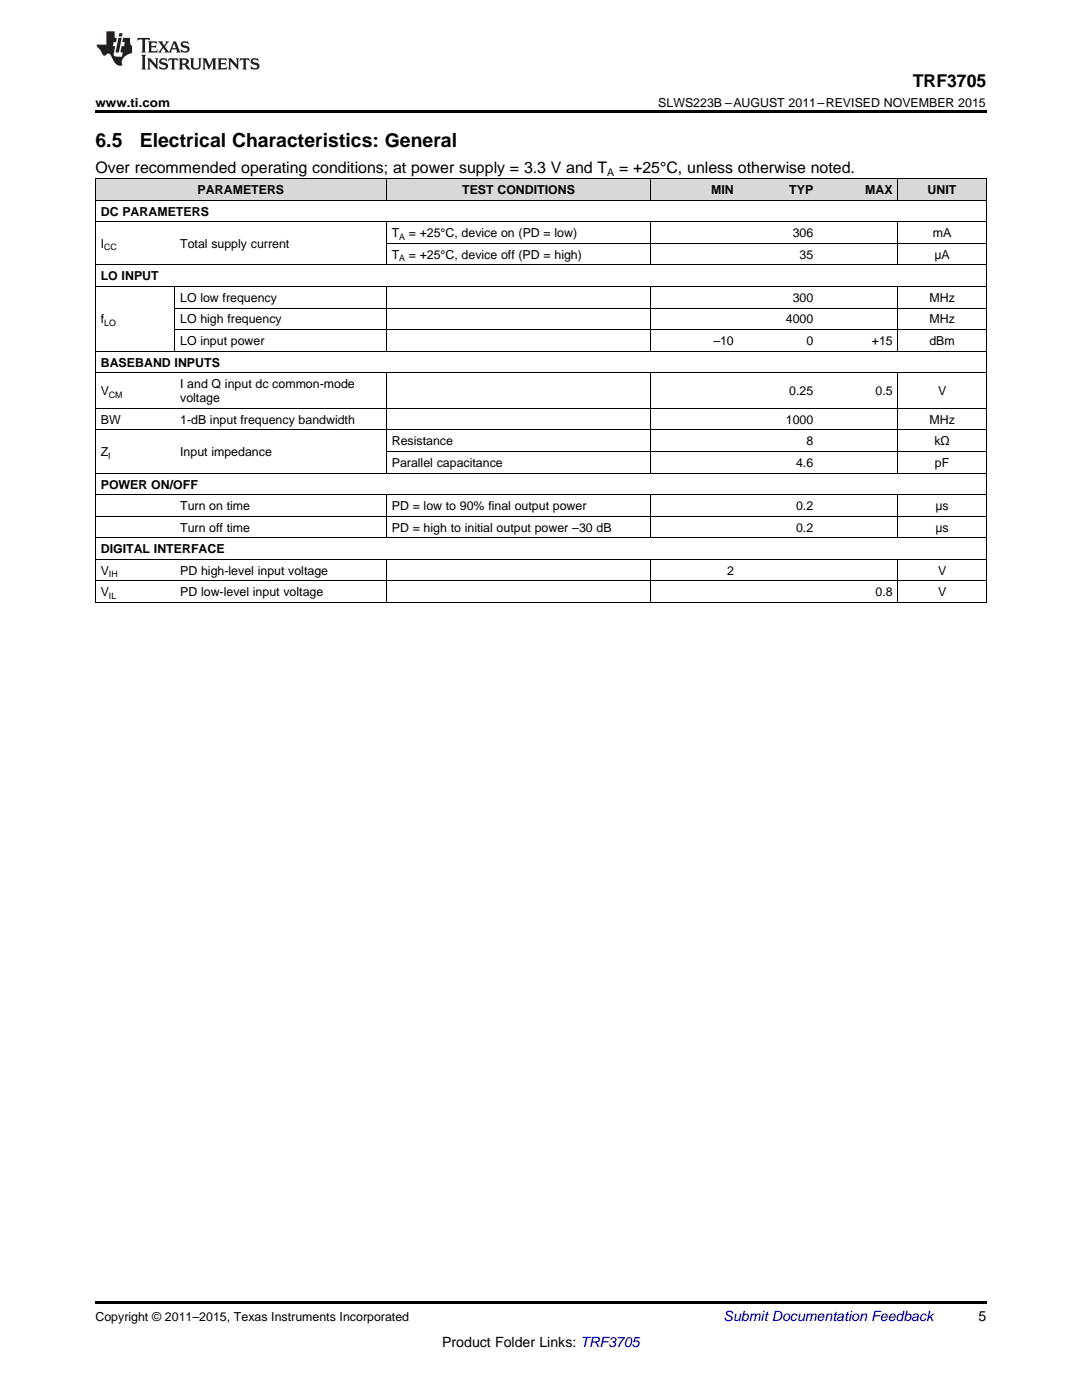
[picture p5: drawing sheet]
<svg xmlns="http://www.w3.org/2000/svg" width="216mm" height="279mm" viewBox="0 0 216 279" stroke-linecap="round" stroke-linejoin="round" font-family="sans-serif">
<defs><g id="words">
<g font-size="3.9">
<text x="19" y="29.3">6.5</text>
<text x="27.9" y="29.3">Electrical Characteristics: General</text>
</g>
<text font-size="3.5" x="182.1" y="17.3">TRF3705</text>
<g font-size="3.2">
<text x="19" y="34.4">Over recommended operating conditions; at power supply = 3.3 V and T</text>
<text x="123.5" y="34.4">= +25°C, unless otherwise noted.</text>
</g>
<text font-size="2.8" fill="#0000c8" x="144.4" y="263.6">Submit Documentation Feedback</text>
<g font-size="2.8">
<text x="195.3" y="263.6">5</text>
<text x="88.2" y="268.9">Product Folder Links: TRF3705</text>
</g>
<g font-size="2.5">
<text x="19" y="21.4">www.ti.com</text>
<text x="131.3" y="21.4">SLWS223B –AUGUST 2011–REVISED NOVEMBER 2015</text>
<text x="39.4" y="38.7">PARAMETERS</text>
<text x="92.2" y="38.7">TEST CONDITIONS</text>
<text x="141.9" y="38.7">MIN</text>
<text x="157.5" y="38.7">TYP</text>
<text x="172.6" y="38.7">MAX</text>
<text x="185.1" y="38.7">UNIT</text>
<text x="20.1" y="43">DC PARAMETERS</text>
<text x="78.2" y="47.3">T</text>
<text x="81.6" y="47.3">= +25°C, device on (PD = low)</text>
<text x="158.2" y="47.3">306</text>
<text x="186.2" y="47.3">mA</text>
<text x="20.1" y="49.5">I</text>
<text x="35.9" y="49.5">Total supply current</text>
<text x="78.2" y="51.6">T</text>
<text x="81.6" y="51.6">= +25°C, device off (PD = high)</text>
<text x="159.6" y="51.6">35</text>
<text x="186.4" y="51.6">μA</text>
<text x="20.1" y="56">LO INPUT</text>
<text x="20.1" y="64.6">f</text>
<text x="35.9" y="60.3">LO low frequency</text>
<text x="35.9" y="64.6">LO high frequency</text>
<text x="156.8" y="64.6">4000</text>
<text x="158.2" y="60.3">300</text>
<text x="185.5" y="60.3">MHz</text>
<text x="185.5" y="64.6">MHz</text>
<text x="35.9" y="68.9">LO input power</text>
<text x="142.3" y="68.9">–10</text>
<text x="160.9" y="68.9">0</text>
<text x="174" y="68.9">+15</text>
<text x="185.5" y="68.9">dBm</text>
<text x="20.1" y="73.2">BASEBAND INPUTS</text>
<text x="35.9" y="77.5">I and Q input dc common-mode</text>
<text x="20.1" y="78.9">V</text>
<text x="35.9" y="80.3">voltage</text>
<text x="157.5" y="78.9">0.25</text>
<text x="174.7" y="78.9">0.5</text>
<text x="187.2" y="78.9">V</text>
<text x="20.1" y="84.6">BW</text>
<text x="35.9" y="84.6">1-dB input frequency bandwidth</text>
<text x="78.2" y="88.9">Resistance</text>
<text x="156.8" y="84.6">1000</text>
<text x="160.9" y="88.9">8</text>
<text x="185.5" y="84.6">MHz</text>
<text x="186.4" y="88.9">kΩ</text>
<text x="20.1" y="91.1">Z</text>
<text x="35.9" y="91.1">Input impedance</text>
<text x="78.2" y="93.2">Parallel capacitance</text>
<text x="158.9" y="93.2">4.6</text>
<text x="186.5" y="93.2">pF</text>
<text x="20.1" y="97.5">POWER ON/OFF</text>
<text x="35.9" y="101.8">Turn on time</text>
<text x="78.2" y="101.8">PD = low to 90% final output power</text>
<text x="158.9" y="101.8">0.2</text>
<text x="186.7" y="101.8">μs</text>
<text x="35.9" y="106.1">Turn off time</text>
<text x="78.2" y="106.1">PD = high to initial output power –30 dB</text>
<text x="158.9" y="106.1">0.2</text>
<text x="186.7" y="106.1">μs</text>
<text x="20.1" y="110.4">DIGITAL INTERFACE</text>
<text x="20.1" y="114.7">V</text>
<text x="20.1" y="119">V</text>
<text x="35.9" y="114.7">PD high-level input voltage</text>
<text x="35.9" y="119">PD low-level input voltage</text>
<text x="145.1" y="114.7">2</text>
<text x="174.7" y="119">0.8</text>
<text x="187.2" y="114.7">V</text>
<text x="187.2" y="119">V</text>
<text x="19" y="263.6">Copyright © 2011–2015, Texas Instruments Incorporated</text>
</g>
<text font-size="2.1" x="121.2" y="35.1">A</text>
<g font-size="1.8">
<text x="79.7" y="47.8">A</text>
<text x="20.8" y="50">CC</text>
<text x="79.7" y="52.1">A</text>
<text x="20.8" y="65.1">LO</text>
<text x="21.7" y="79.4">CM</text>
<text x="21.6" y="91.5">I</text>
<text x="21.7" y="115.2">IH</text>
<text x="21.7" y="119.5">IL</text>
</g>
</g></defs>
<g fill="#d8d8d8">
<path d="M19 35.7h15.9v4.3h-15.9z"/>
<path d="M34.9 35.7h42.2v4.3h-42.2z"/>
<path d="M77.1 35.7h52.8v4.3h-52.8z"/>
<path d="M129.9 35.7h17.6v4.3h-17.6z"/>
<path d="M147.5 35.7h15.9v4.3h-15.9z"/>
<path d="M163.4 35.7h15.8v4.3h-15.8z"/>
<path d="M179.2 35.7h17.6v4.3h-17.6z"/>
</g>
<path d="M19 22h177.8v.5h-177.8zM19 120.3h.2zM77 120.3h.1zM129.8 120.3h.1zM147.4 120.3h.1zM163.3 120.3h.1zM179.1 120.3h.1zM196.7 120.3h.1zM19 259.7h177.8v.5h-177.8z" fill="#000"/>
<g fill="none" stroke="#000" stroke-width=".2">
<path d="M19 40h177.8M19 35.6h177.8M19.1 35.7v84.6M77.1 35.7v4.3M129.9 35.7v4.3M179.2 35.7v4.3M196.8 35.7v84.6M19 57.2h177.8M19 52.9h177.8M19 44.3h177.8M34.8 57.2v12.9M77.1 44.3v8.6"/>
<path d="M77.1 57.2v12.9M77.1 48.6h119.7M129.9 44.3v8.6M129.9 57.2v12.9M179.2 44.3v8.6M179.2 57.2v12.9M19 74.4h177.8M19 70.1h177.8M34.9 65.8h161.9M34.9 61.5h161.9M77.1 74.4v20.1M129.9 74.4v20.1"/>
<path d="M179.2 74.4v20.1M19 98.7h177.8M19 94.4h177.8M19 85.8h177.8M19 81.5h177.8M77.1 98.7v8.7M77.1 90.1h119.7M129.9 98.7v8.7M179.2 98.7v8.7M19 115.9h177.8M19 111.6h177.8M19 107.3h177.8"/>
<path d="M19 103h177.8M77.1 111.7v8.6M129.9 111.7v8.6M179.2 111.7v8.6M19 120.2h177.8"/>
</g>
<g fill="#231f20">
<path d="M27.5 7.6l-.1 .5 .4-.2h.6v.1v2.1l-.2 .4h1l-.3-.4v-2.1l.1-.1h.5l.5 .2-.2-.5zM29.5 8.3l.2 .3v1.5l-.2 .4h1.8l.2-.6a1.04 1.04 0 0 1-1.3 .2v-.7h.6l.3 .2v-.6l-.3 .2h-.6v-.6l.8-.1 .4 .3-.2-.5zM31.5 8.3l.9 1.1-.9 1.1h.8l-.2-.2 .5-.7 .4 .7-.2 .2h1.5l-.1-.2 .1-.4h.9l.1 .4-.2 .2h1l-.3-.3-.7-1.9h-.5l-.9 2-.8-1 .9-1h-.8l.1 .3-.3 .5-.4-.6 .2-.2zM34.7 8.6l.4 1h-.7zM36.3 8.4a.63 .63 0 0 0-.2 .7 .63 .63 0 0 0 .6 .4l.6 .2 .1 .2a.75 .75 0 0 1-.7 .4 .75 .75 0 0 1-.6-.5l.1 .7 .1-.1a1.11 1.11 0 0 0 1.5-.6 1.13 1.13 0 0 0-1.2-.8l-.1-.4a1.04 1.04 0 0 1 1.2 .2l-.2-.5-.1 .1-.5-.2zM28.2 10.9l.2 .4v2.2l-.2 .4h1l-.3-.4v-2.2l.3-.4zM29.3 11.6l.3 .4v1.5l-.3 .4h.8l-.2-.4v-1.3l1.5 1.7v-1.9l.2-.4h-.7l.2 .4v.9l-1.1-1.3zM32 11.8a.62 .62 0 0 0-.2 .7 .62 .62 0 0 0 .6 .4l.6 .1 .1 .3a.76 .76 0 0 1-.7 .3 .76 .76 0 0 1-.6-.4l.1 .7 .1-.1a1.11 1.11 0 0 0 1.5-.6 1.13 1.13 0 0 0-1.2-.8l-.1-.4a1.04 1.04 0 0 1 1.2 .2l-.2-.6-.1 .1-.5-.1zM33.7 11.6l-.2 .6a.61 .61 0 0 1 .8-.3v1.6l-.2 .4h.9l-.2-.4v-1.6a.63 .63 0 0 1 .8 .3l-.2-.6zM35.6 11.6l.3 .4v1.5l-.3 .4h1l-.2-.2v-.8l.5 .2a.76 .76 0 0 0 1.2 .7l-1-1a.58 .58 0 0 0 .6-.5 .58 .58 0 0 0-.5-.6zM36.4 11.9h.1a.45 .45 0 0 1 .5 .1 .45 .45 0 0 1 .1 .5l-.7 .2zM37.9 11.6l.2 .2a2.17 2.17 0 0 0 .3 1.9 .99 .99 0 0 0 1.6-.6v-1.1l.2-.4h-.7l.2 .2a1.92 1.92 0 0 1-.2 1.8 .6 .6 0 0 1-.9-.5v-1.1l.2-.4zM40.4 11.6l.2 .4v1.5l-.2 .4h.7l-.2-.4v-1.4l.8 1.8 .8-1.8v1.4l-.2 .4h.9l-.2-.4v-1.5l.2-.4h-.8l-.6 1.5-.6-1.5zM43.4 11.6l.2 .4v1.5l-.2 .4h1.8l.2-.6a1.04 1.04 0 0 1-1.3 .1v-.6h.5l.4 .2v-.6l-.4 .2h-.5v-.7h.8l.3 .3-.1-.6zM45.5 11.6l.2 .4v1.5l-.2 .4h.7l-.2-.4v-1.3l1.5 1.7v-1.9l.2-.4h-.7l.2 .4v.9l-1.1-1.3zM47.9 11.6l-.1 .6a.61 .61 0 0 1 .8-.3v1.6l-.3 .4h1l-.3-.4 .1-1.6a.63 .63 0 0 1 .7 .3l-.1-.6zM50.2 11.8a.62 .62 0 0 0-.2 .7 .62 .62 0 0 0 .6 .4l.6 .1 .2 .3a.76 .76 0 0 1-.8 .3 .76 .76 0 0 1-.6-.4l.1 .7 .2-.1a1.11 1.11 0 0 0 1.5-.6 1.13 1.13 0 0 0-1.3-.8l-.1-.4a1.04 1.04 0 0 1 1.2 .2l-.1-.6-.2 .1-.5-.1z"/>
<path d="M21.2 6.3v2.6h-1.9l.1 .4 .7 .9a.91 .91 0 0 0 1 .8 .56 .56 0 0 1 .5-.3 .56 .56 0 0 1 .5 .3l.4 .8a1.53 1.53 0 0 0 1.9 1.2 1.54 1.54 0 0 1 1-2.1l.9-.3v-1.4a1.52 1.52 0 0 1-.3-1.6h-1.4l-.2 .8h.5l-.2 .8h-.4l-.2 1v.2l.4 .1-.2 .8a1.93 1.93 0 0 1-1.6-.3l.3-1.8h-.5l.2-.8h.4l.2-.8h-.4v-1.3zM23.6 7.6l-.6 2.9h.7l.6-2.9zM23.8 6.6l-.1 .7h.6l.2-.7z"/>
</g>
<use href="#words"/>
</svg>
